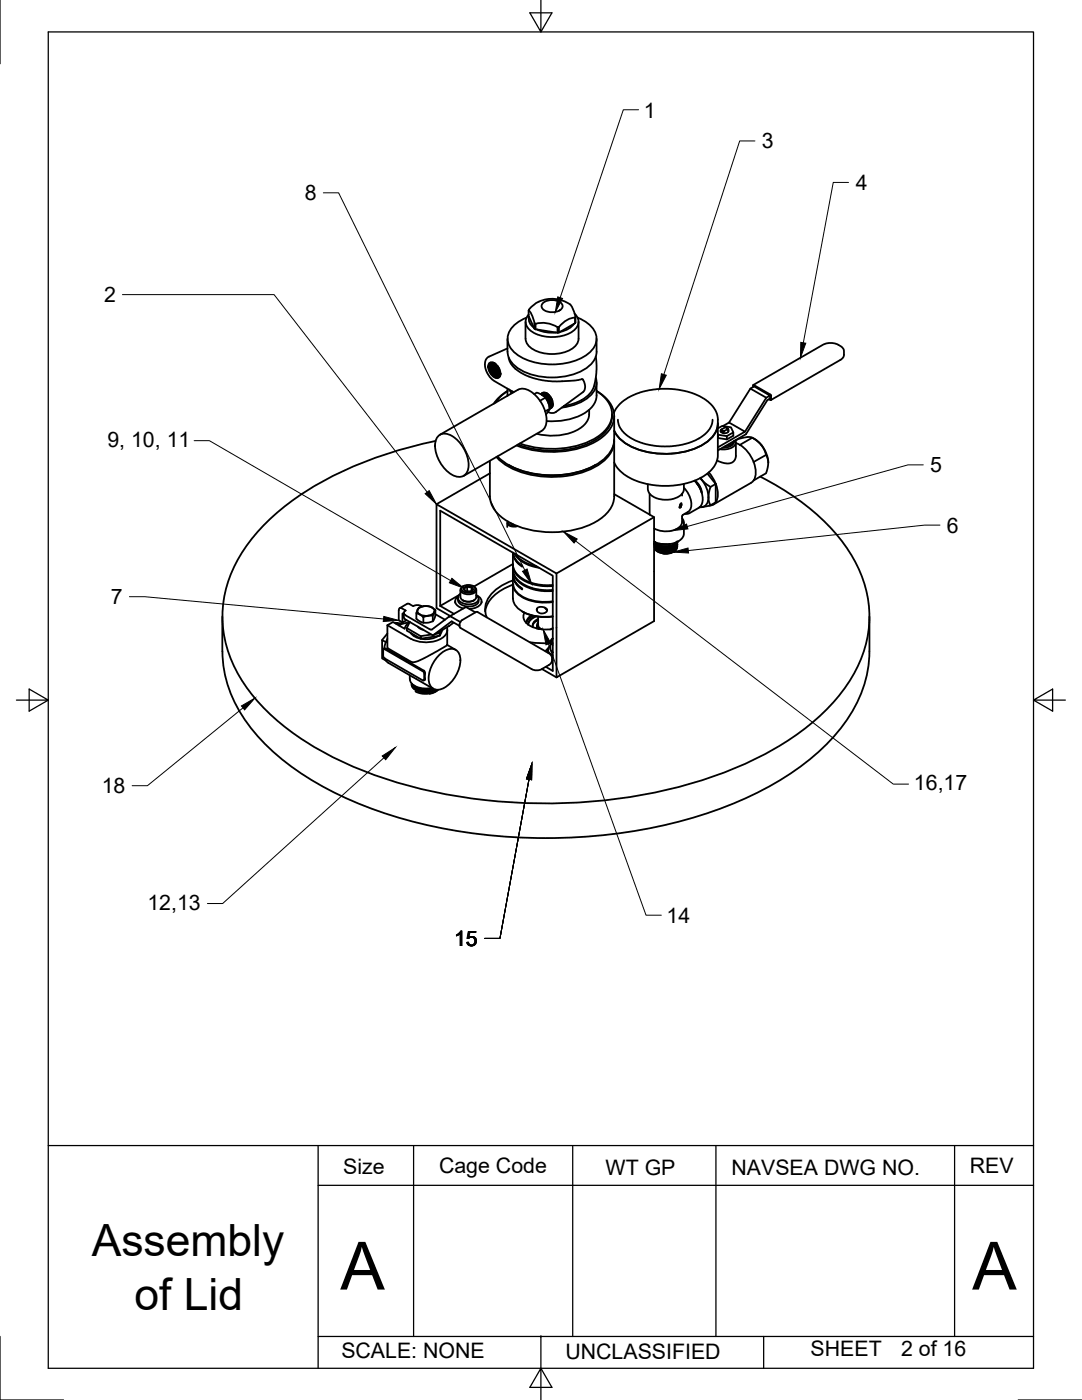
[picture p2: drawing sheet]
<svg xmlns="http://www.w3.org/2000/svg" width="216mm" height="279mm" viewBox="0 0 216 279" stroke-linecap="round" stroke-linejoin="round" font-family="sans-serif">
<defs><g id="words">
<g font-size="13.3">
<text x="67.9" y="257.4">A</text>
<text x="194" y="257.4">A</text>
</g>
<g font-size="8.9">
<text x="18.3" y="250.7">Assembly</text>
<text x="26.8" y="261.4">of Lid</text>
</g>
<g font-size="4.3">
<text x="128.5" y="23.5">1</text>
<text x="152" y="29.6">3</text>
<text x="60.8" y="40">8</text>
<text x="170.8" y="37.9">4</text>
<text x="20.8" y="60.3">2</text>
<text x="21.4" y="89.2">9, 10, 11</text>
<text x="185.6" y="94.3">5</text>
<text x="188.9" y="106.3">6</text>
<text x="22.1" y="120.6">7</text>
<text x="20.3" y="158.3">18</text>
<text x="182.4" y="157.7">16,17</text>
<text x="29.4" y="181.5">12,13</text>
<text x="133" y="184.2">14</text>
<text x="90.6" y="188.8">15</text>
<text x="68.5" y="234.2">Size</text>
<text x="87.6" y="234">Cage Code</text>
<text x="120.8" y="234.4">WT GP</text>
<text x="146" y="234.4">NAVSEA DWG NO.</text>
<text x="193.5" y="234.1">REV</text>
<text x="68.1" y="271.1">SCALE: NONE</text>
<text x="112.8" y="271.2">UNCLASSIFIED</text>
<text x="161.8" y="270.5">SHEET</text>
<text x="179.8" y="270.5">2 of 16</text>
</g>
</g></defs>
<!-- layer: Visible -->
<g fill="none" stroke="#000" stroke-width=".36">
<path d="M97.6 73.4l.5 1.1 .7 .7M97.6 72.5a1.51 1.51 0 0 1 2 1.1 1.33 1.33 0 0 1-.2 1.9 2.17 2.17 0 0 1-1.8-3zM97.9 73.6l.7 1.2M98.1 73.4l.7 1.2M98.2 72.4l-.2 .9 .3 .8 .7 .7 .7 .2M98.3 72.4l-.2 .7 .3 .9 .6 .8 .7 .2M98.4 73.3l.2 .7 .5 .5M98.4 72.4l-.1 .6 .2 .9 .6 .7 .7 .3-.6-.3-.6-.7-.3-.7 .1-.8M98.5 72.4v.5l.3 1 .5 .5 .5 .3M98.6 72.5v.4l.2 .9 .5 .6 .5 .3M98.6 73.2l.7 1.2M98.7 72.5l-.5-.1-.5 .3-.1 .7 .3 .9 .5 .6 .7 .5 .6-.3 .2-.5"/>
<path d="M98.7 72.5l.2 1 .6 .8a.46 .46 0 0 1 .3 .5 .46 .46 0 0 1-.5 .4l-.8-.4-.5-.8-.2-1 .3-.6-.2 .8 .3 1.1 .6 .7 .5 .1h.3M98.8 72.6l.2 .9 .3 .6 .6 .4M98.8 73l.7 1.2M99 72.7l.2 .8 .6 .8M99 72.8l.4 .8 .4 .6M99.1 72.9l.2 .7 .4 .5M99.6 73.7l-.3-.6 .4 .6M101.3 77.6v1.3M101.3 67.6v2.6a4.7 4.7 0 0 0 3 3.9 13.8 13.8 0 0 0 12.6-.5 4.3 4.3 0 0 0 2.1-3.4v-2.6M101.3 69.5l-3.7 1.7a2.35 2.35 0 0 0-.4 3.2l.6 .9 .7 .6 4 2.4M101.5 71.4l.4 1.1 .9 1.1 2 1.2 1.7 .7 1.8 .4 1.9 .2 3.9-.1 1.7-.2a.47 .47 0 0 1 .5-.1 .47 .47 0 0 1 .2 .5l.3 1a1.35 1.35 0 0 1-.5 1.1l-5.4 3.9a1.43 1.43 0 0 1-1.6 0M101.6 77.7l.5 .8"/>
<path d="M102.3 78.1l.1 .2M103.3 77.8l-15.5 9M103.4 77.8a3.2 3.2 0 0 1 3.6 1.2 6.4 6.4 0 0 1 1.8 6.1l-.7 .9-15.6 9M104.9 64.2v3.4a3.2 3.2 0 0 0 2.6 2.6 7.8 7.8 0 0 0 7.2-1.1l.7-1v-.5v-3.4M105.1 63.4a5.6 5.6 0 0 0-3.8 3.6 4.1 4.1 0 0 0 2.8 4.3 13.7 13.7 0 0 0 12.9-.4 3.6 3.6 0 0 0 2-3.3 3.6 3.6 0 0 0-1.9-3.2l-1.8-1M105.5 62a5.3 5.3 0 0 0 1.1 3.6M105.6 63.3a1.94 1.94 0 0 0 1 2.1M106.6 78.7l.5-.3 1.2 .5 .6 .6 .6 1.1a1.59 1.59 0 0 1-.6 2.1M106.6 64.5v1.1M106.7 64.5l.2 .1M106.7 65.6l.2 .1M106.9 64.6v1.1l4 .7"/>
<path d="M106.9 64.6a5.4 5.4 0 0 1 4.4 .7M107.2 65.8l1.8 .5 1.9 .1M107.9 78.7h.6a2.15 2.15 0 0 1 1.2 2.8 2.23 2.23 0 0 0-1.4-2.8zM107.9 78.7l.5-.2 .5 .2M108 78.6a1.23 1.23 0 0 1 1.9 .6l.2 .4a1.2 1.2 0 0 1-.4 1.9M108.1 78.6l.4-.1 .4 .2M108.1 78.8l.7 .2 .7 .8 .3 .8-.1 .7M108.1 78.6h-.1M108.1 78.8l.7 .3 .6 .8 .3 1v.5M108.2 78.5a1.52 1.52 0 0 1 1.8 1l.2 .5M108.2 78.8l.7 .4 .5 .7 .3 .9v.5M108.2 78.5l.6-.1 .7 .4"/>
<path d="M108.3 60.6a2.98 2.98 0 0 1 3.7 0 .88 .88 0 0 1-.3 1.4 2.74 2.74 0 0 1-3.6-.7zM108.3 78.9l1 .9 .3 .7v.7M108.7 78.8l.9 .9 .3 1M108.8 79.4l-1.1 .6M108.9 78.7l.8 .7 .4 .9v.8l-.4 .4M108.9 78.7l.8 .7 .4 .8 .1 .7-.4 .6M109 78.5h.2M109 79.6l.5 1M109.4 79.1l.7 1.1M110.9 66.4h.4M111.3 65.3v1.1M111.5 65.3v1.1"/>
<path d="M111.5 65.3h-.2M111.5 66.4h-.2M114.5 64.6l-3 1.8M114.5 64.6l-1.1 1-1.6 .6M114.7 62.6a2.09 2.09 0 0 1-.4 3.5 7.8 7.8 0 0 1-8.6-.3 2.01 2.01 0 0 1-.2-3M114.7 64.5l-.2 .1M114.7 63.4v1.1M114.7 63.4a4.3 4.3 0 0 0-3.2 1.9M114.8 63.4v-.2v1.3M114.8 63.2l-.5-1.6a2.48 2.48 0 0 0-2-1.6 5.7 5.7 0 0 0-6.8 2l.6 .8 .6 1.7M118.5 77.1a6.6 6.6 0 0 1-5.3 3.8l-.7 .1M118.9 71.2l.1 1.7v1.5l-.5 2.8"/>
<path d="M118.9 75.4a3.6 3.6 0 0 1-1.7 4 10.6 10.6 0 0 1-5.1 1.9M119 78.9a5.1 5.1 0 0 1-3.6 4.2 14.1 14.1 0 0 1-6.3 .9M119 76.3v2.7M149.7 77.6l.8-.5 3.1 1.9-.7 .4M150.3 76.9v.3M150.3 76.8l14.1-8.1 1.7-.2 .8 .1 .8 .5a1.22 1.22 0 0 1 .7 1v.7a1.22 1.22 0 0 1-.7 1l-13.9 8M150.4 76.9l3.3 1.8M150.4 76.8l-.1 .1M153.4 79.7l.3 .1 .2-.1M153.6 79v.6l-.5 .3-4.3 6.8-5.6 3.2M153.7 78.7l.2 .3M153.9 79v.7"/>
<path d="M86.9 88a75.1 75.1 0 0 0-28.2 11.7 34.8 34.8 0 0 0-13.1 16.1 22.8 22.8 0 0 0 2.8 20.2 44.2 44.2 0 0 0 17.4 14.8 94.1 94.1 0 0 0 41.8 9.5 98.9 98.9 0 0 0 41.8-8.2 49.3 49.3 0 0 0 19-14.5 23.1 23.1 0 0 0 1-27.5 42.9 42.9 0 0 0-15.1-13.6l-2.6-1.4M87.4 87.1a2.42 2.42 0 0 1 3.4 .3 7.2 7.2 0 0 1 2.6 6.1 1.97 1.97 0 0 1-3.2 1.2 7.1 7.1 0 0 1-3.3-6.5zM97.7 94.5l-10.6 6.1v20.8l2.7 1.5M97.7 92v7.1M98.9 80.4l1-1.3 1.4-1.1-1.6 1.2-1.2 1.4M101.4 92.8h.1M103.7 88.5a18.7 18.7 0 0 0 15.6-1.4 5.1 5.1 0 0 0 2.6-5.9 6.7 6.7 0 0 0-2.9-3.2 5.9 5.9 0 0 1 3.5 5.6 6.8 6.8 0 0 1-3.9 4.7 19.8 19.8 0 0 1-15.5 .6M109.7 81.6l-.9 .5M110.3 80.6l-.1 .5-.2 .2M117.6 81.8a3.9 3.9 0 0 1-2.7 4.1 11.9 11.9 0 0 1-7.8 .7M118.9 92.8a19 19 0 0 1-17.4 0M122.1 83a6.4 6.4 0 0 1-4.2 5.3 19.2 19.2 0 0 1-14.5 .4"/>
<path d="M122.1 82.7v.3M122.5 82.4a8.6 8.6 0 0 1 6.5-4.4l3-.4 3.3 .2 2.8 .6 2.6 1.3a5.1 5.1 0 0 1 2.5 4.1v.7M122.6 87.8a5.9 5.9 0 0 1-3.5 5.2 19 19 0 0 1-18.5-.4l-1.5-1.4M122.6 88v11a5.9 5.9 0 0 1-3.2 4.8 19 19 0 0 1-18.5 0 5.9 5.9 0 0 1-3.1-4.8M122.6 83v4.7a6.7 6.7 0 0 1-4.5 5.5 19.3 19.3 0 0 1-17.2-.8l-1.6-1.3M122.6 98.6l7.9 4.6v20.8l-19.5 11.2v-20.8l-23.9-13.8M123.3 83.8l.1 .9 .4 .7 1.2 1.4 2 1.2 2.6 .8 3.1 .3 2.7-.2 2.6-.7 2.1-1.1a4.2 4.2 0 0 0 2.1-3.3M129.6 98.5v4.2M136.1 98.5v.4M136.5 96.6l-.1 1.5-.6 .7-.6 .5-1.2 .3-1.5 .1-1.1-.1-1.1-.5a1.82 1.82 0 0 1-1-1.5v-1M136.5 97.4a4.5 4.5 0 0 1 1.3 4.2 2.98 2.98 0 0 1-1.6 1.2l-.1 .2a2.23 2.23 0 0 1-2 2.9l-1.3 .1a4.5 4.5 0 0 1-2.3-.5M138.6 95.9l.7 1 .6 1 .3 1.4-.1 1-.2 .6-.4 .4-2 1.1-.9 .2"/>
<path d="M138.7 95.9l.9 1.1 .4 1.3M139.7 95.4a5.5 5.5 0 0 1 1.5 4.8 1.41 1.41 0 0 1-1.2 1M139.8 95.4l.8 1 1.2 .8M140 98.1l-.4-.9-.6-.7 .7 .8 .3 1.1M141.1 94.5l1.7 2.1-1 .6-.3 1-.1 1.5 .4 1.1 1-.6v-3.6M141.4 94.3l1 1.3 .4 1M142.8 96.6a3.8 3.8 0 0 1-.2 3.9l-1.1 .4M143.2 84.5a5.3 5.3 0 0 1-3.1 4.3 16.3 16.3 0 0 1-15.2-.2 6 6 0 0 1-2.3-2.6M143.2 84.5v6.3a6 6 0 0 1-4 4.9l-2.1 .7-2.9 .5h-2.6l-2.5-.3-2.5-.8-1.7-.9-1.6-1.4-.7-1.2M143.2 85.5l.9-.5 1.8 .3 .4 1M143.2 86.7l1.8 .3 1.3-.7v.7l-1.3 .7M143.3 86.8l-.1 .5"/>
<path d="M143.8 85.9l.6 .3M143.8 86.1l.6 .4M143.9 85.8l-.1 .3M144 85.7l.5 .3M144.3 85l1.2-.7 3.2 1.8-5.5 3.2M144.4 86.3v.2M144.6 85.3l-.7 .4-.1 .4M144.7 85.3l.5 .3M144.7 89a2 2 0 0 0 1.7-1 1.54 1.54 0 0 1-1.8 1.3h-.4M145 85.4l.1 .1M145 87v.7l-1.7-.3M145.1 85.5l.2 .2"/>
<path d="M145.3 86.1v-.4l-.1-.1-.8 .7M145.3 85.9a.67 .67 0 0 1-.9 .6M145.5 84.3l4.2-6.7 3.2 1.8-4.2 6.7M146.7 87.9a1.23 1.23 0 0 1-1 1.6l-1 .2-1-.1M146.8 87.9l.5-.3 1.2-.3 1.1-.1 .5 .1 .9 .7 .8 .7 .7 1.1 .4 1M146.8 88.3v2.8l-.4 1-.8 .4h-.6l-1.9-.6M146.8 88.4l.8 .4M147.6 88.8l2.5-1.4a5.9 5.9 0 0 1 3.2 5M147.6 88.8a6.5 6.5 0 0 1 3 6.6l-.7 .9M149.9 96.4l-7.6 4.3M150.4 92.2l2.5-1.4 .4 1.4-.1 1.2-.3 1-2.5 1.5M91.4 119.3v.6l.3 .5 .6 .4 .9 .2h1l.8-.3 .4-.5 .1-.7"/>
<path d="M91.4 119a1.23 1.23 0 0 0-.5 1.4 1.23 1.23 0 0 0 1.1 .9l.5 .1M91.5 118.8l-3.7 2.1M91.9 117.7v1.5a1.73 1.73 0 0 0 2.5 .7l.6-.5v-1.7M91.9 118.5l-.5 .6 .1 .7 .7 .5 .9 .3h1l1.1-.5 .3-.7-.5-.6M92.2 117.2a1.67 1.67 0 0 1 2.6 .3 1.57 1.57 0 0 1-2.7 0zM92.3 119.8l.1 .1M92.5 117a.79 .79 0 0 0-.6 .9 .79 .79 0 0 0 .9 .6 1.89 1.89 0 0 0 2.2-.7l-.1-.5-.3-.3M92.6 117.4l.2 .5M92.6 117.4a.78 .78 0 0 0 1.1 .6l.7-.3M93.1 118h.5M93.2 117l.5 .2h.4M93.2 117l-.6 .4"/>
<path d="M93.2 117v1M93.2 117h.3a.69 .69 0 0 1 .9 .7M94.1 117.2l.2 .5M94.1 117.2v.7M94.3 117.7l-.3 .2M94.4 117l.2 .1M94.6 119.8h-.1a2.27 2.27 0 0 1-2.1 0M95 118.8a1.23 1.23 0 0 1 1.1 1.1 1.23 1.23 0 0 1-1 1.3l-1.4 .3M101.2 104.4v.8M101.3 104.1a.89 .89 0 0 0 1.2 1l.7-.1M101.4 104.1a1.14 1.14 0 0 0 1.7 .8M101.8 104.4l.6 .2"/>
<path d="M101.8 104.4l.5 .2M102.3 112.7a4.3 4.3 0 0 0 3.5 3.7l2.5 .6 2-.1M102.3 112.6a4.4 4.4 0 0 0 3.6 3.6l2.6 .6 1.8-.1M102.3 113.8l.1 1.1 .2 .8 .6 .9 1 .8v.2l-1.1-.8-.4-.7-.4-1.4M102.3 114.8l.1 4.6a3.9 3.9 0 0 0 3 3.2l2.7 .5 2.2-.1M102.3 113.7a4.3 4.3 0 0 0 3.5 3.7l1.9 .5h2.6M102.3 112.8v.8a4.6 4.6 0 0 0 3.8 3.7l2.2 .5 2-.1M102.3 110.3v2.3M102.3 112.6l-7.7 4.5M102.4 110.3l.4 1.3 1.4 1.3v.2l-.8-.6-.6-.8-.4-.7zM102.4 116.7a4 4 0 0 0 3.1 3.1l2.7 .5 2.1-.1M102.4 116.6a4 4 0 0 0 3.1 3l2.7 .5 2.1-.1"/>
<path d="M102.4 115.8a7.7 7.7 0 0 0-5.5 5.1v1.5l.2 .8M102.4 116.7a8.1 8.1 0 0 0-5.4 4.6l-.2 .7M102.6 110.5a6.6 6.6 0 0 0 5 2.8M102.8 110.6l.8 .9 .9 .6 1.5 .7 1.1 .2M130.5 103.2l-19.5 11.2M130.6 108.6l.2 .4 .5 .4 .8 .2 .8 .1a2.34 2.34 0 0 1-2.2-1M130.6 108.5v.1M130.6 108.4v.2M130.6 108.1a1.64 1.64 0 0 0 1.8 1.5 2.5 2.5 0 0 0 2.7-1.2v-.3M130.6 108.6h.1M130.6 109.2v.1M130.7 108.2l.7 .6 1 .3 1.5-.2 1-.7"/>
<path d="M130.7 108.2l.8 .6 1.2 .2 1.4-.2 .8-.5M131.3 109.1h.1M131.6 108.5l1.1 .2 1-.1M131.9 108.6l.5 .1 1.2-.1M132 110h1.6M132.1 108.6h.9M133.6 110.4h-1.4M134.5 109l-.4 .2a3.4 3.4 0 0 1-2.8-.1M134.5 109l-.7 .3-1.1 .1M134.5 109h.1M134.8 108.4l-.8 .6-1.6 .3-1.2-.4-.4-.4-.1-.3 .1 .5 .5 .3 1.4 .4M135 109.5l-.2 .3a2.83 2.83 0 0 1-2.1 .7l-.6-.1"/>
<path d="M135 108.7l-.1 .3a2.87 2.87 0 0 1-3.9 .2M135.1 108.1l-.1 .4-.5 .5-.8 .3-1 .1M135.1 109a2.25 2.25 0 0 1-2.7 1.4l-1.2-.3-.6-.7M135.1 108.9a1.97 1.97 0 0 1-2.1 1.5l-.9-.1-.8-.2-.6-.5-.1-.5M135.1 108.5a1.83 1.83 0 0 1-1.9 1.5h-1.1l-.8-.3-.6-.5-.1-.5M135.1 108.6l-.1 .5-.4 .5-.8 .4-1 .1-.9-.1-.8-.3-.4-.4-.1-.5M135.1 108.1l-.1 .5-.5 .4M135.7 101.3h.1M135.8 100.6h.1M135.9 100.4h.1M135.9 100.7h.1M136 100.5h.1"/>
<path d="M136.1 103.4l.4 .8v2.4l-.4 .8a5 5 0 0 1-5.6 .7M139.6 101.2h.4M141.8 100.8l-1.8 .4M44.4 123.1v6.9M44.4 130a26.5 26.5 0 0 0 8.8 18.8 60.7 60.7 0 0 0 23.2 13.4 106.8 106.8 0 0 0 65.1 0 60.7 60.7 0 0 0 23.2-13.4 26.5 26.5 0 0 0 8.8-18.8M76.5 129.5l.5-.1 7.6 4.4 .2 .6M76.8 131.4l7.6 4.4h.1l.2-.2M76.8 131.4l-.3-.5v-1.2l.1-.2 7.8 4.5 .3 .5M76.8 131.4l.7 .9M77 128.2l-.4 1.3M77 128.2l-.8-.5v3.7l.8 .4M77.3 127.5l-.3 .7"/>
<path d="M77.3 124.8l1.1-.7 2.3 1.4M77.3 124.8v4.5l4.7 2.8h.7l1.1-.3 5.4-3.1M77.3 124.8l4.7 2.7M77.3 126.4l-1.1 1.3M77.5 132.3l8.9 5.2-1.4 .2-1.3-.1-1.1-.6-.4-.5M79 124.3l-.1 .1M80.4 124.4l-1.4-.1 .7 .4M80.5 122.4l.1 .1M80.5 122.4l-.2 .1v1.7M80.6 122.3v.9M80.6 123.2l.3 .4 5.5 3.2M81.1 123.8l-.8 .4-.7-.4v-2l.2-.4h.4l.7 .4-.3 .5 .3 .5 4.8 2.8"/>
<path d="M81.2 125.3v.6l2.7 1.6M81.2 120.5l-1.4 .9M81.2 120.5h.5M81.5 124.3l-1 .1-.9 .4M81.7 120.5l.8 .4a1.72 1.72 0 0 1 1.7 .2M81.7 124.1l-.5 1.2 2.7 1.7v.5l3.9-.6v-.5M81.8 124.1a2.16 2.16 0 0 0-1 1.4M81.8 134.8v.8M81.8 135.6a2.7 2.7 0 0 0 2.9 1.8l1.5-.1M81.9 126.3a4.3 4.3 0 0 0 5.1 .8l.5-.2M82.1 136.6l.2 .5 .3 .4 1.5 .6h1.5l1.4-.5M82.5 136.7a4.1 4.1 0 0 0 3.9 .7"/>
<path d="M83.3 121.7l-.2 .7M83.4 125l.4 .4 .7 .3M83.8 137.6l1.1 .2 1.1-.2M83.8 138l.8 .2 1.4-.2M84.5 123.2l1-.3h.9v1.1M84.5 121a1.14 1.14 0 0 0-1.1 .6l-.1 .1M84.5 121l1.3 .1 1.1 .7M84.6 121h.8a.97 .97 0 0 1 1 .4 .97 .97 0 0 1 .1 1 2.32 2.32 0 0 1-3.2-.2v-.5M84.6 121a1.56 1.56 0 0 0-1.3 .7M84.6 134.5v1.1M84.8 135.5l-.2 .3M84.8 134.4v1.1"/>
<path d="M86.1 126.6l-2.2 .4M86.4 122.9l.5-1.1v1.1l-.2 .5a1.19 1.19 0 0 1-1.3 .9l-1.2-.1-1-.6-.1-1.2 .8 .3 .6 .5v1.1M86.5 137.5l-1.2 .3-1.3-.1-1.1-.4-.8-.8 .1 .4 .3 .5 1.2 .5 1.6 .2 1.6-.5M86.9 122.6l1.9 1.1M87.4 137.7a4.2 4.2 0 0 1-4.5 .3M87.4 137.7l-.6 .4-1.1 .4M87.5 130.9a3 3 0 0 1 3.4-1.2 3 3 0 0 1 .7 3.6 6 6 0 0 1-4.1 4.4 1.89 1.89 0 0 1-2-2.3 7 7 0 0 1 2-4.5zM87.8 120.9v-19l22.5 13v19l-1.4-.8M87.8 120.9l2.8 1.6M88 125.9l-.2 .5-.9 .1M88.3 125.7l-.5 1.2M89.2 125.2a2.03 2.03 0 0 1-1.5 2.4 6.7 6.7 0 0 1-5.7-.1"/>
<path d="M89.2 125.7v3M89.2 128.7l1.7 1M89.6 124.9h.1M89.6 123.1l3.3-1.9 2 1-2.9 1.7-.3 .5v.5M90.1 123.1l1.8 1M90.1 124l-3.7 2.8 3.2-1.9M90.1 123.1h-.5l-3.4 2.5h-.4M90.1 124h.1M90.5 124.2l-.9 .7M90.8 120v.3M95.3 122.2l14.2 8.2a1.32 1.32 0 0 1 .7 1 1.23 1.23 0 0 1-.6 1.3l-1.9 1-.9 .1-.5-.2-14.4-8.3-.2-.4-1.5-.8M95.3 122.1l-.4 .1"/>
<path d="M96.1 120v.3M104.2 122a9.1 9.1 0 0 0 6.1 1M104.7 122.3a1.92 1.92 0 0 0 1.1 2.6l1.1 .5 1.3 .2 2.1-.1M105.8 128.2l1.7 .1h2.3M106 122.8l-.3 .3a1.73 1.73 0 0 0-.7 1.2M106.4 122.9l-.4 .2a2.04 2.04 0 0 0-1 1.2M106.8 123a2.07 2.07 0 0 0-1.4 1.6 2.16 2.16 0 0 1 1.6-1.6M107.1 124.8l.1 .5M107.2 125.3l-.1 .1M107.2 121.4l.6-.3 1 .2 .4 .4-.3 .5a1.05 1.05 0 0 1-1.1 .2 1.05 1.05 0 0 1-.7-.9zM107.2 125.5l.2-.1 .1 .1M107.4 124.3a.78 .78 0 0 0-.1 .9l-.1 .1"/>
<path d="M107.4 123.1v1.7M107.4 123.8a1.62 1.62 0 0 0-1.1 1.1M107.4 123.5a1.36 1.36 0 0 0-1 1.7M107.4 124.8l.4 .6M107.8 125.5h-.2M107.8 125.4l.1 .1M107.8 125.5v.1l.1-.1M107.9 125.5l.3 .1M108.1 133.5l2.9 1.7M108.7 121.2l.5 .5M109 121.6l.2 .1M109.3 129.7l.1 .6"/>
<path d="M109.4 129.4l-.5 .6M109.8 128.9a1.03 1.03 0 0 0-.4 1.1 1.03 1.03 0 0 0 .9 .7M109.8 128.1v1.4M109.8 129.5l.5 .7M110.1 131.1l.2 .1M110.2 131.7l.1 .1M110.3 127.4h.1M110.3 130.2h.1M110.3 127.4a.69 .69 0 0 0-.5 .7 .69 .69 0 0 0 .5 .6M110.3 125.3l-.5 .3M110.3 127.4a.55 .55 0 0 0 0 1M173.5 123.1v6.9"/>
</g>
<g fill="#000" stroke="#000" stroke-width=".2">
<circle cx="102.4" cy="116.7" r=".17"/>
<circle cx="130.6" cy="108.5" r=".17"/>
<circle cx="131.4" cy="108.8" r=".17"/>
<circle cx="135.1" cy="108.1" r=".17"/>
<circle cx="135.6" cy="101.2" r=".17"/>
<circle cx="135.7" cy="101" r=".17"/>
<circle cx="135.7" cy="101.2" r=".17"/>
<circle cx="135.8" cy="101.1" r=".17"/>
<circle cx="135.8" cy="100.7" r=".17"/>
<circle cx="135.9" cy="100.8" r=".17"/>
<circle cx="135.9" cy="100.7" r=".17"/>
</g>
<!-- layer: Border -->
<g fill="none" stroke="#000" stroke-width=".25">
<path d="M0 0v12.7M9.6 6.4h196.6v266.7h-196.6zM107.9 0v6.4l-2.2-3.8h4.4l-2.2 3.8M3.3 139.7h6.3l-3.8-2.2v4.4l3.8-2.2M206.2 139.7l3.8 2.2v-4.4l-3.8 2.2h6.4M9.6 228.6h196.6M63.5 228.6v38.1M63.5 236.6h142.7M82.5 228.6v38.1M114.3 228.6v38.1M142.9 228.6v38.1M190.5 228.6v38.1"/>
<path d="M0 266.7v12.7h12.7M63.5 273.1v-6.4h44.4v6.4l2.2 3.8h-4.4l2.2-3.8v6.3M107.9 266.7h44.5M203.2 279.4h12.7M206.2 266.7h-53.8v6.4"/>
</g>
<circle cx="107.9" cy="266.7" r=".11" fill="#000" stroke="#000" stroke-width=".2"/>
<!-- layer: Annotations -->
<g fill="#000" stroke="#000" stroke-width=".2">
<path d="M111.3 59.2l.9 .4-1.4 2.7zM132 74.6l.9 .3-1.4 2.7zM159.8 68.3l1 .2-1.1 2.9zM84.8 98.5l.8-.6 1.5 2.7zM90.2 115.4l2.4 2-2.9-1.1zM104.3 114l.9-.4 .9 2.9zM112.4 106.1l2.8 1.5-.6 .8zM134.2 105.9l2.8-1.3 .3 1zM134.3 110.2l3-.8 .1 1zM76.6 123l3 .8-3.1 .2zM108.4 125.6l1.5 2.7-1 .4zM48.2 140.9l2.6-1.6-2 2.4z"/>
<path d="M76.3 150.9l2.6-1.7-1.9 2.4zM106.1 152.5v3.1l-1-.2z"/>
</g>
<g fill="none" stroke="#000" stroke-width=".2">
<path d="M64.5 38.5h3.1l37.1 75.3M127.4 21.9h-3l-12.6 37.5M150.6 28.1h-3l-15.1 46.6M169.3 36.4h-3l-6 32M24.4 58.8h30.3l30.5 39.4M38.7 87.9h3.1l48.1 28M184.2 92.8h-3l-44.1 12.3M25.8 119.1h3.1l47.6 4.4M114.9 108l63.3 48.5h3.1M187.6 104.8h-3.1l-47.1 5.1M109.4 128.5l19.5 54.1h3.1M48.5 141.3l-19.1 15.5h-3"/>
<path d="M76.6 151.2l-32.2 29.1h-3M105.6 155.5l-5.8 31.8h-3.1"/>
</g>
<use href="#words"/>
</svg>
